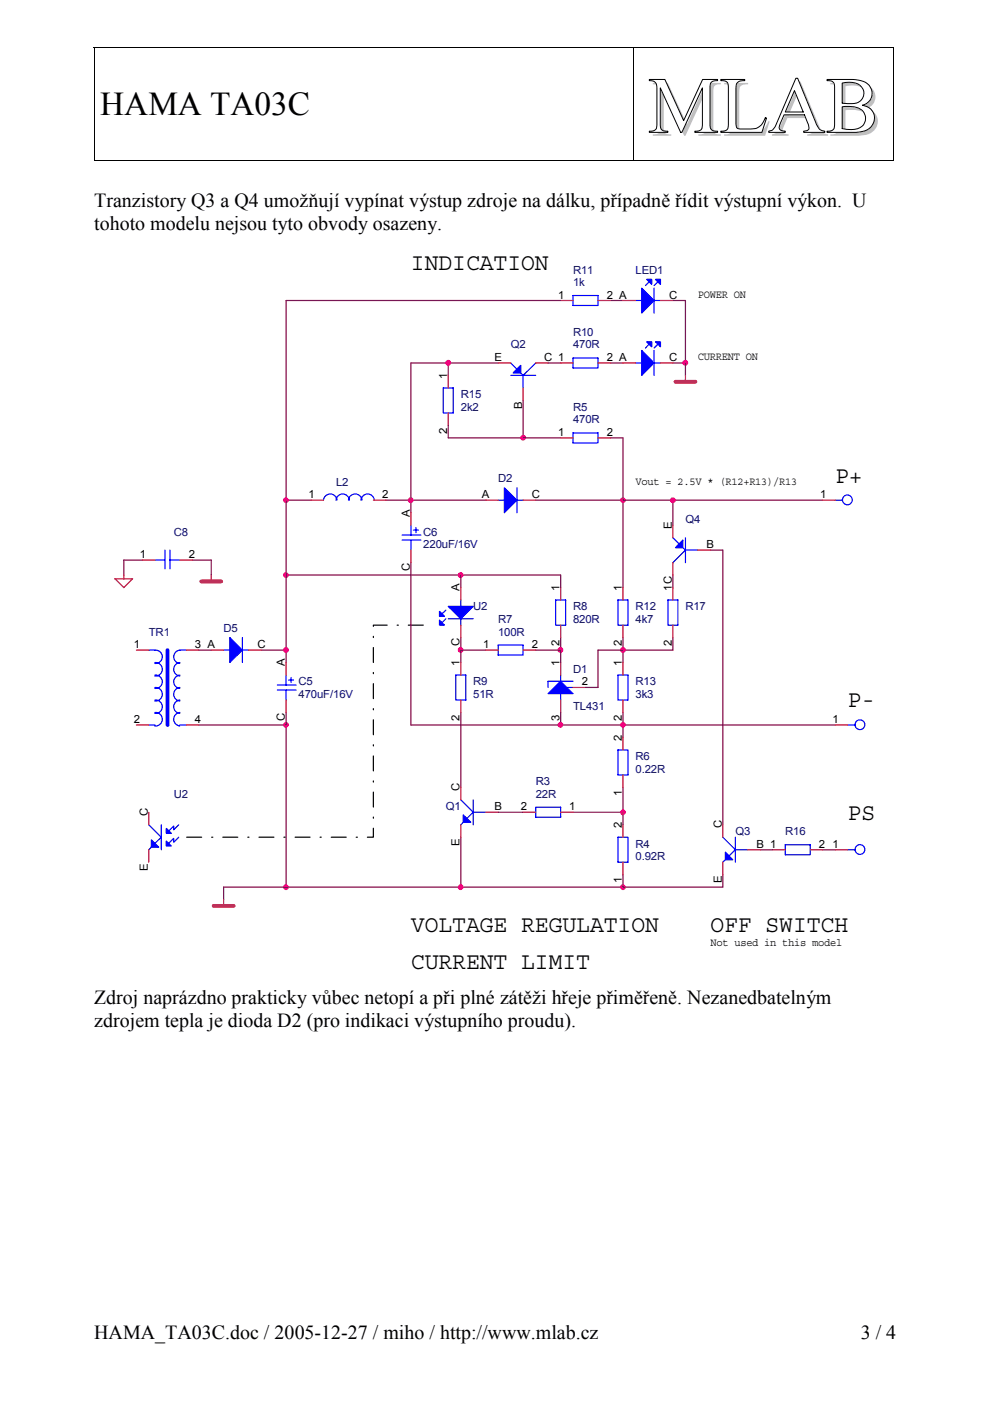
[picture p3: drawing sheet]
<svg xmlns="http://www.w3.org/2000/svg" width="210mm" height="297mm" viewBox="0 0 210 297" stroke-linecap="round" stroke-linejoin="round" font-family="sans-serif">
<defs><g id="words">
<text font-size="16.9" fill="#c0c0c0" x="138.1" y="28.8">MLAB</text>
<text font-size="7.1" x="21.2" y="24.5">HAMA TA03C</text>
<g font-size="5">
<text x="87.1" y="57.3">INDICATION</text>
<text x="177.1" y="102.3">P+</text>
<text x="179.7" y="149.9">P-</text>
<text x="179.7" y="173.8">PS</text>
<text x="87.1" y="197.6">VOLTAGE REGULATION</text>
<text x="150.6" y="197.6">OFF SWITCH</text>
<text x="87.1" y="205.5">CURRENT LIMIT</text>
</g>
<g font-size="4.2">
<text x="20" y="43.8">Tranzistory Q3 a Q4 umožňují vypínat výstup zdroje na dálku, případně řídit výstupní výkon. U</text>
<text x="20" y="48.7">tohoto modelu nejsou tyto obvody osazeny.</text>
<text x="20" y="212.8">Zdroj naprázdno prakticky vůbec netopí a při plné zátěži hřeje přiměřeně. Nezanedbatelným</text>
<text x="20" y="217.7">zdrojem tepla je dioda D2 (pro indikaci výstupního proudu).</text>
<text x="20" y="283.8">HAMA_TA03C.doc / 2005-12-27 / miho / http://www.mlab.cz</text>
<text x="182.5" y="283.8">3 / 4</text>
</g>
<g font-size="2.4" fill="#000080">
<text x="121.5" y="58">R11</text>
<text x="134.7" y="58">LED1</text>
<text x="121.5" y="60.6">1k</text>
<text x="121.5" y="71.2">R10</text>
<text x="108.3" y="73.9">Q2</text>
<text x="121.5" y="73.9">470R</text>
<text x="97.7" y="84.5">R15</text>
<text x="97.7" y="87.1">2k2</text>
<text x="121.5" y="87.1">R5</text>
<text x="121.5" y="89.7">470R</text>
<text x="71.2" y="103">L2</text>
<text x="105.6" y="102.2">D2</text>
<text x="36.8" y="113.5">C8</text>
<text x="89.7" y="113.5">C6</text>
<text x="145.3" y="110.9">Q4</text>
<text x="89.7" y="116.2">220uF/16V</text>
<text x="100.3" y="129.4">U2</text>
<text x="121.5" y="129.4">R8</text>
<text x="134.7" y="129.4">R12</text>
<text x="145.3" y="129.4">R17</text>
<text x="31.5" y="134.7">TR1</text>
<text x="47.4" y="133.9">D5</text>
<text x="105.6" y="132.1">R7</text>
<text x="105.6" y="134.7">100R</text>
<text x="121.5" y="132.1">820R</text>
<text x="134.7" y="132.1">4k7</text>
<text x="121.5" y="142.7">D1</text>
<text x="63.3" y="145.3">C5</text>
<text x="63.3" y="148">470uF/16V</text>
<text x="100.3" y="145.3">R9</text>
<text x="100.3" y="148">51R</text>
<text x="134.7" y="145.3">R13</text>
<text x="134.7" y="148">3k3</text>
<text x="121.5" y="150.6">TL431</text>
<text x="134.7" y="161.2">R6</text>
<text x="113.6" y="166.5">R3</text>
<text x="134.7" y="163.8">0.22R</text>
<text x="36.8" y="169.1">U2</text>
<text x="94.5" y="171.8">Q1</text>
<text x="113.6" y="169.1">22R</text>
<text x="134.7" y="179.7">R4</text>
<text x="155.9" y="177.1">Q3</text>
<text x="166.5" y="177.1">R16</text>
<text x="134.7" y="182.4">0.92R</text>
</g>
<g font-size="2.4">
<text x="118.3" y="63.3">1</text>
<text x="128.7" y="63.3">2 A</text>
<text x="141.9" y="63.3">C</text>
<text x="148" y="63.1">POWER ON</text>
<text x="104.8" y="76.5">E</text>
<text x="115.4" y="76.5">C 1</text>
<text x="128.7" y="76.5">2 A</text>
<text x="141.9" y="76.5">C</text>
<text x="148" y="76.3">CURRENT ON</text>
<text x="94.8" y="80.4" transform="rotate(-90 94.8 80.4)">1</text>
<text x="110.7" y="86.7" transform="rotate(-90 110.7 86.7)">B</text>
<text x="94.8" y="92" transform="rotate(-90 94.8 92)">2</text>
<text x="118.3" y="92.4">1</text>
<text x="128.7" y="92.4">2</text>
<text x="65.4" y="105.6">1</text>
<text x="81" y="105.6">2</text>
<text x="102.2" y="105.6">A</text>
<text x="112.8" y="105.6">C</text>
<text x="134.7" y="102.7">Vout = 2.5V * (R12+R13)/R13</text>
<text x="173.9" y="105.6">1</text>
<text x="86.9" y="109.5" transform="rotate(-90 86.9 109.5)">A</text>
<text x="142.5" y="112.1" transform="rotate(-90 142.5 112.1)">E</text>
<text x="29.7" y="118.3">1</text>
<text x="40" y="118.3">2</text>
<text x="149.8" y="116.2">B</text>
<text x="86.9" y="121.2" transform="rotate(-90 86.9 121.2)">C</text>
<text x="97.5" y="125.4" transform="rotate(-90 97.5 125.4)">A</text>
<text x="118.6" y="125.4" transform="rotate(-90 118.6 125.4)">1</text>
<text x="131.9" y="125.4" transform="rotate(-90 131.9 125.4)">1</text>
<text x="142.5" y="125.4" transform="rotate(-90 142.5 125.4)">1C</text>
<text x="28.4" y="137.4">1</text>
<text x="41.3" y="137.4">3 A</text>
<text x="54.6" y="137.4">C</text>
<text x="97.5" y="137" transform="rotate(-90 97.5 137)">C</text>
<text x="102.4" y="137.4">1</text>
<text x="112.8" y="137.4">2</text>
<text x="118.6" y="137" transform="rotate(-90 118.6 137)">2</text>
<text x="131.9" y="137" transform="rotate(-90 131.9 137)">2</text>
<text x="142.5" y="137" transform="rotate(-90 142.5 137)">2</text>
<text x="60.4" y="141.3" transform="rotate(-90 60.4 141.3)">A</text>
<text x="97.5" y="141.3" transform="rotate(-90 97.5 141.3)">1</text>
<text x="118.6" y="141.3" transform="rotate(-90 118.6 141.3)">1</text>
<text x="131.9" y="141.3" transform="rotate(-90 131.9 141.3)">1</text>
<text x="123.4" y="145.3">2</text>
<text x="28.4" y="153.2">2</text>
<text x="41.3" y="153.2">4</text>
<text x="60.4" y="152.9" transform="rotate(-90 60.4 152.9)">C</text>
<text x="97.5" y="152.9" transform="rotate(-90 97.5 152.9)">2</text>
<text x="118.6" y="152.9" transform="rotate(-90 118.6 152.9)">3</text>
<text x="131.9" y="152.9" transform="rotate(-90 131.9 152.9)">2</text>
<text x="176.5" y="153.2">1</text>
<text x="131.9" y="157.1" transform="rotate(-90 131.9 157.1)">2</text>
<text x="97.5" y="167.7" transform="rotate(-90 97.5 167.7)">C</text>
<text x="31.3" y="173" transform="rotate(-90 31.3 173)">C</text>
<text x="104.8" y="171.8">B</text>
<text x="110.4" y="171.8">2</text>
<text x="120.7" y="171.8">1</text>
<text x="131.9" y="168.8" transform="rotate(-90 131.9 168.8)">1</text>
<text x="97.5" y="179.4" transform="rotate(-90 97.5 179.4)">E</text>
<text x="131.9" y="175.6" transform="rotate(-90 131.9 175.6)">2</text>
<text x="153" y="175.6" transform="rotate(-90 153 175.6)">C</text>
<text x="160.4" y="179.7">B 1</text>
<text x="173.6" y="179.7">2</text>
<text x="176.5" y="179.7">1</text>
<text x="31.3" y="184.7" transform="rotate(-90 31.3 184.7)">E</text>
<text x="131.9" y="187.3" transform="rotate(-90 131.9 187.3)">1</text>
<text x="153" y="187.3" transform="rotate(-90 153 187.3)">E</text>
<text x="150.6" y="200.7">Not used in this model</text>
</g>
</g></defs>
<path d="M137.7 16.8h3.3l3.9 8.8 4.1-8.8h3.1v.3a1.21 1.21 0 0 0-1.6 1.3v8.2a1.2 1.2 0 0 0 1.6 1.2v.3h-4.8v-.3a1.18 1.18 0 0 0 1.6-1.3v-7.9l-4.3 9.5h-.3l-4.3-9.5v8a1.2 1.2 0 0 0 1.6 1.2v.3h-3.9v-.3a1.21 1.21 0 0 0 1.6-1.3v-8a1.3 1.3 0 0 0-1.6-1.4z" fill="none" stroke="#000" stroke-width=".21"/>
<g fill="#fff">
<path d="M152.8 16.9h5.1z"/>
<path d="M152.8 16.9l5.1 .1z"/>
<path d="M152.8 17h5.1z"/>
<path d="M152.8 17l5.1 .1z"/>
<path d="M152.8 17.1h5.1z"/>
<path d="M153.2 17.1l4.3 .1z"/>
<path d="M153.5 17.2h3.6z"/>
<path d="M153.8 17.2l3.1 .1z"/>
<path d="M153.9 17.3h2.9z"/>
<path d="M154 17.3h2.7z"/>
<path d="M154 17.3l2.6 .1z"/>
<path d="M154.1 17.4h2.4z"/>
<path d="M154.1 17.4l2.4 .1z"/>
<path d="M154.2 17.5h2.2z"/>
<path d="M154.3 17.5l2 .1z"/>
<path d="M154.3 17.6h2z"/>
<path d="M154.3 17.6l2 .1z"/>
<path d="M154.3 17.7h2z"/>
<path d="M154.3 17.7l1.9 .1z"/>
<path d="M154.3 17.8h1.9z"/>
<path d="M154.3 17.8l1.9 .1z"/>
<path d="M154.3 17.9h1.8z"/>
<path d="M154.4 17.9l1.7 .1z"/>
<path d="M154.4 18h1.7z"/>
<path d="M154.4 18l1.7 .1z"/>
<path d="M154.4 18.1h1.7z"/>
<path d="M154.4 18.1l1.7 .1z"/>
<path d="M154.4 18.2h1.7z"/>
<path d="M154.4 18.2l1.7 .1z"/>
<path d="M154.4 18.3h1.7z"/>
<path d="M154.4 18.3l1.7 .1z"/>
<path d="M154.4 18.4h1.7z"/>
<path d="M154.4 18.4h1.6z"/>
<path d="M154.4 18.4l1.6 .1z"/>
<path d="M154.4 18.5h1.6z"/>
<path d="M154.4 18.5l1.6 .1z"/>
<path d="M154.4 18.6h1.6z"/>
<path d="M154.4 18.6l1.6 .1z"/>
<path d="M154.4 18.7h1.6z"/>
<path d="M154.4 18.7l1.6 .1z"/>
<path d="M154.4 18.8h1.6z"/>
<path d="M154.4 18.8l1.6 .1z"/>
<path d="M154.4 18.9h1.6z"/>
<path d="M154.4 18.9l1.6 .1z"/>
<path d="M154.4 19h1.6z"/>
<path d="M154.4 19l1.6 .1z"/>
<path d="M154.4 19.1h1.6z"/>
<path d="M154.4 19.1l1.6 .1z"/>
<path d="M154.4 19.2h1.6z"/>
<path d="M154.4 19.2l1.6 .1z"/>
<path d="M154.4 19.3h1.6z"/>
<path d="M154.4 19.3l1.6 .1z"/>
<path d="M154.4 19.4h1.6z"/>
<path d="M154.4 19.4l1.6 .1z"/>
<path d="M154.4 19.5h1.6z"/>
<path d="M154.4 19.5l1.6 .1z"/>
<path d="M154.4 19.6h1.6z"/>
<path d="M154.4 19.6l1.6 .1z"/>
<path d="M154.4 19.7h1.6z"/>
<path d="M154.4 19.7l1.6 .1z"/>
<path d="M154.4 19.8h1.6z"/>
<path d="M154.4 19.8l1.6 .1z"/>
<path d="M154.4 19.9h1.6z"/>
<path d="M154.4 19.9l1.6 .1z"/>
<path d="M154.4 20h1.6z"/>
<path d="M154.4 20l1.6 .1z"/>
<path d="M154.4 20.1h1.6z"/>
<path d="M154.4 20.1l1.6 .1z"/>
<path d="M154.4 20.2h1.6z"/>
<path d="M154.4 20.2l1.6 .1z"/>
<path d="M154.4 20.3h1.6z"/>
<path d="M154.4 20.3l1.6 .1z"/>
<path d="M154.4 20.4h1.6z"/>
<path d="M154.4 20.4l1.6 .1z"/>
<path d="M154.4 20.5h1.6z"/>
<path d="M154.4 20.5l1.6 .1z"/>
<path d="M154.4 20.6h1.6z"/>
<path d="M154.4 20.6l1.6 .1z"/>
<path d="M154.4 20.7h1.6z"/>
<path d="M154.4 20.7l1.6 .1z"/>
<path d="M154.4 20.8h1.6z"/>
<path d="M154.4 20.8l1.6 .1z"/>
<path d="M154.4 20.9h1.6z"/>
<path d="M154.4 20.9l1.6 .1z"/>
<path d="M154.4 21h1.6z"/>
<path d="M154.4 21l1.6 .1z"/>
<path d="M154.4 21.1h1.6z"/>
<path d="M154.4 21.1l1.6 .1z"/>
<path d="M154.4 21.2h1.6z"/>
<path d="M154.4 21.2l1.6 .1z"/>
<path d="M154.4 21.3h1.6z"/>
<path d="M154.4 21.3l1.6 .1z"/>
<path d="M154.4 21.4h1.6z"/>
<path d="M154.4 21.4l1.6 .1z"/>
<path d="M154.4 21.5h1.6z"/>
<path d="M154.4 21.5l1.6 .1z"/>
<path d="M154.4 21.6h1.6z"/>
<path d="M154.4 21.6l1.6 .1z"/>
<path d="M154.4 21.7h1.6z"/>
<path d="M154.4 21.7l1.6 .1z"/>
<path d="M154.4 21.8h1.6z"/>
<path d="M154.4 21.8l1.6 .1z"/>
<path d="M154.4 21.9h1.6z"/>
<path d="M154.4 21.9l1.6 .1z"/>
<path d="M154.4 22h1.6z"/>
<path d="M154.4 22l1.6 .1z"/>
<path d="M154.4 22.1h1.6z"/>
<path d="M154.4 22.1l1.6 .1z"/>
<path d="M154.4 22.2h1.6z"/>
<path d="M154.4 22.2l1.6 .1z"/>
<path d="M154.4 22.3h1.6z"/>
<path d="M154.4 22.3l1.6 .1z"/>
<path d="M154.4 22.4h1.6z"/>
<path d="M154.4 22.4l1.6 .1z"/>
<path d="M154.4 22.5h1.6z"/>
<path d="M154.4 22.5l1.6 .1z"/>
<path d="M154.4 22.6h1.6z"/>
<path d="M154.4 22.6l1.6 .1z"/>
<path d="M154.4 22.7h1.6z"/>
<path d="M154.4 22.7l1.6 .1z"/>
<path d="M154.4 22.8h1.6z"/>
<path d="M154.4 22.8l1.6 .1z"/>
<path d="M154.4 22.9h1.6z"/>
<path d="M154.4 22.9l1.6 .1z"/>
<path d="M154.4 23h1.6z"/>
<path d="M154.4 23l1.6 .1z"/>
<path d="M154.4 23.1h1.6z"/>
<path d="M154.4 23.1l1.6 .1z"/>
<path d="M154.4 23.2h1.6z"/>
<path d="M154.4 23.2l1.6 .1z"/>
<path d="M154.4 23.3h1.6z"/>
<path d="M154.4 23.3l1.6 .1z"/>
<path d="M154.4 23.4h1.6z"/>
<path d="M154.4 23.4l1.6 .1z"/>
<path d="M154.4 23.5h1.6z"/>
<path d="M154.4 23.5l1.6 .1z"/>
<path d="M154.4 23.6h1.6z"/>
<path d="M154.4 23.6l1.6 .1z"/>
<path d="M154.4 23.7h1.6z"/>
<path d="M154.4 23.7l1.6 .1z"/>
<path d="M154.4 23.8h1.6z"/>
<path d="M154.4 23.8l1.6 .1z"/>
<path d="M154.4 23.9h1.6z"/>
<path d="M154.4 23.9l1.6 .1z"/>
<path d="M154.4 24h1.6z"/>
<path d="M154.4 24l1.6 .1z"/>
<path d="M154.4 24.1h1.6z"/>
<path d="M154.4 24.1l1.6 .1z"/>
<path d="M154.4 24.2h1.6z"/>
<path d="M154.4 24.2l1.6 .1z"/>
<path d="M154.4 24.3h1.6z"/>
<path d="M154.4 24.3l1.6 .1z"/>
<path d="M154.4 24.4h1.6z"/>
<path d="M154.4 24.4l1.6 .1z"/>
<path d="M154.4 24.5h1.6z"/>
<path d="M154.4 24.5l1.6 .1z"/>
<path d="M154.4 24.6h1.6z"/>
<path d="M154.4 24.6l1.6 .1z"/>
<path d="M154.4 24.7h1.6z"/>
<path d="M154.4 24.7l1.6 .1z"/>
<path d="M154.4 24.8h1.6z"/>
<path d="M154.4 24.8l1.6 .1z"/>
<path d="M154.4 24.9h1.6z"/>
<path d="M154.4 24.9l1.6 .1z"/>
<path d="M154.4 25h1.6z"/>
<path d="M154.4 25l1.6 .1z"/>
<path d="M162.3 25l.2 .1z"/>
<path d="M154.4 25.1h1.6z"/>
<path d="M162.2 25.1h.3z"/>
<path d="M154.4 25.1l1.6 .1z"/>
<path d="M162.2 25.1l.3 .1z"/>
<path d="M154.4 25.2h1.6z"/>
<path d="M162.2 25.2h.3z"/>
<path d="M154.4 25.2l1.6 .1z"/>
<path d="M162.2 25.2l.3 .1z"/>
<path d="M154.4 25.3h1.6z"/>
<path d="M162.1 25.3h.3z"/>
<path d="M154.4 25.3l1.6 .1z"/>
<path d="M162.1 25.3l.3 .1z"/>
<path d="M154.4 25.4h1.6z"/>
<path d="M162.1 25.4h.3z"/>
<path d="M154.4 25.4l1.6 .1z"/>
<path d="M162.1 25.4l.3 .1z"/>
<path d="M154.4 25.5h1.6z"/>
<path d="M162.1 25.5h.3z"/>
<path d="M162.1 25.5h.2z"/>
<path d="M154.4 25.5l1.6 .1z"/>
<path d="M162 25.5l.3 .1z"/>
<path d="M154.4 25.6h1.6z"/>
<path d="M162 25.6h.3z"/>
<path d="M154.4 25.6l1.6 .1z"/>
<path d="M162 25.6l.3 .1z"/>
<path d="M154.4 25.7h1.6z"/>
<path d="M162 25.7h.3z"/>
<path d="M154.4 25.7l1.6 .1z"/>
<path d="M161.9 25.7l.4 .1z"/>
<path d="M154.4 25.8h1.6z"/>
<path d="M161.9 25.8h.4z"/>
<path d="M154.4 25.8l1.6 .1z"/>
<path d="M161.9 25.8l.4 .1z"/>
<path d="M154.4 25.9h1.6z"/>
<path d="M161.8 25.9h.5z"/>
<path d="M154.4 25.9l1.6 .1z"/>
<path d="M161.8 25.9l.4 .1z"/>
<path d="M154.4 26h1.6z"/>
<path d="M161.8 26h.4z"/>
<path d="M154.4 26l1.6 .1z"/>
<path d="M161.8 26l.4 .1z"/>
<path d="M154.4 26.1h1.6z"/>
<path d="M161.8 26.1h.4z"/>
<path d="M161.7 26.1h.5z"/>
<path d="M154.4 26.1l1.6 .1z"/>
<path d="M161.7 26.1l.5 .1z"/>
<path d="M154.4 26.2h1.6z"/>
<path d="M161.7 26.2h.4z"/>
<path d="M154.4 26.2l1.6 .1z"/>
<path d="M161.6 26.2l.5 .1z"/>
<path d="M154.4 26.3h1.6z"/>
<path d="M161.6 26.3h.5z"/>
<path d="M154.4 26.3l1.6 .1z"/>
<path d="M161.6 26.3l.5 .1z"/>
<path d="M154.4 26.4h1.6z"/>
<path d="M161.5 26.4h.6z"/>
<path d="M154.4 26.4l1.6 .1z"/>
<path d="M161.5 26.4l.6 .1z"/>
<path d="M154.4 26.5h1.6z"/>
<path d="M161.5 26.5h.6z"/>
<path d="M154.4 26.5l1.7 .1z"/>
<path d="M161.4 26.5l.7 .1z"/>
<path d="M154.4 26.6h1.7z"/>
<path d="M161.4 26.6h.7z"/>
<path d="M161.3 26.6h.7z"/>
<path d="M154.4 26.6l1.7 .1z"/>
<path d="M161.2 26.6l.8 .1z"/>
<path d="M154.4 26.7h1.7z"/>
<path d="M161.2 26.7h.8z"/>
<path d="M154.4 26.7l1.7 .1z"/>
<path d="M161.2 26.7l.8 .1z"/>
<path d="M154.4 26.8h1.7z"/>
<path d="M161.1 26.8h.9z"/>
<path d="M154.4 26.8l1.7 .1z"/>
<path d="M161 26.8l1 .1z"/>
<path d="M154.4 26.9h1.7z"/>
<path d="M161 26.9h.9z"/>
<path d="M154.4 26.9l1.8 .1z"/>
<path d="M160.9 26.9l1 .1z"/>
<path d="M154.4 27h1.8z"/>
<path d="M160.8 27h1.1z"/>
<path d="M154.4 27l1.8 .1z"/>
<path d="M160.7 27l1.2 .1z"/>
<path d="M154.3 27.1h1.9z"/>
<path d="M160.7 27.1h1.2z"/>
<path d="M154.3 27.1l2 .1z"/>
<path d="M160.6 27.1l1.2 .1z"/>
<path d="M154.3 27.2h2z"/>
<path d="M160.5 27.2h1.3z"/>
<path d="M160.4 27.2h1.4z"/>
<path d="M154.3 27.2l2.1 .1z"/>
<path d="M160.2 27.2l1.6 .1z"/>
<path d="M154.3 27.3h2.2z"/>
<path d="M160.1 27.3h1.7z"/>
<path d="M154.3 27.3l2.3 .1z"/>
<path d="M159.7 27.3l2.1 .1z"/>
<path d="M154.3 27.4h7.5z"/>
<path d="M154.2 27.4l7.6 .1z"/>
<path d="M154.2 27.5h7.6z"/>
<path d="M154.2 27.5h7.5z"/>
<path d="M154.1 27.5l7.6 .1z"/>
<path d="M154.1 27.6h7.6z"/>
<path d="M154 27.6l7.7 .1z"/>
<path d="M153.9 27.7h7.8z"/>
<path d="M153.8 27.7h7.9z"/>
<path d="M153.7 27.7l8 .1z"/>
<path d="M153.6 27.8h8z"/>
<path d="M152.8 27.8l8.8 .1z"/>
<path d="M152.8 27.9h8.8z"/>
<path d="M152.8 27.9l8.8 .1z"/>
<path d="M152.8 28h8.8z"/>
<path d="M152.8 28l8.7 .1z"/>
</g>
<path d="M152.8 16.8h5.1v.3a1.43 1.43 0 0 0-1.9 1.4v7.9l.2 .6 .3 .3h.4h2.3a2.98 2.98 0 0 0 3.1-2.3h.2l-1 3.1h-8.7v-.3a1.18 1.18 0 0 0 1.6-1.3v-8.2a1.2 1.2 0 0 0-1.6-1.2z" fill="none" stroke="#000" stroke-width=".21"/>
<g fill="#fff">
<path d="M168.7 16.6l.4 .1z"/>
<path d="M168.7 16.7h.4z"/>
<path d="M168.7 16.7h.5z"/>
<path d="M168.7 16.7l.5 .1z"/>
<path d="M168.7 16.8h.5z"/>
<path d="M168.7 16.8l.5 .1z"/>
<path d="M168.6 16.9h.6z"/>
<path d="M168.6 16.9l.6 .1z"/>
<path d="M168.6 17h.6z"/>
<path d="M168.6 17h.7z"/>
<path d="M168.6 17l.7 .1z"/>
<path d="M168.5 17.1h.8z"/>
<path d="M168.5 17.1l.8 .1z"/>
<path d="M168.5 17.2h.8z"/>
<path d="M168.5 17.2l.9 .1z"/>
<path d="M168.5 17.3h.9z"/>
<path d="M168.4 17.3h1z"/>
<path d="M168.4 17.3l1 .1z"/>
<path d="M168.4 17.4h1z"/>
<path d="M168.4 17.4l1.1 .1z"/>
<path d="M168.4 17.5h1.1z"/>
<path d="M168.4 17.5l1.1 .1z"/>
<path d="M168.3 17.6h1.2z"/>
<path d="M168.3 17.6l1.2 .1z"/>
<path d="M168.3 17.7h1.2z"/>
<path d="M168.3 17.7l1.3 .1z"/>
<path d="M168.2 17.8h1.4z"/>
<path d="M168.2 17.8l1.4 .1z"/>
<path d="M168.2 17.9h1.4z"/>
<path d="M168.2 17.9l1.5 .1z"/>
<path d="M168.1 18h1.6z"/>
<path d="M168.1 18l1.6 .1z"/>
<path d="M168.1 18.1h1.6z"/>
<path d="M168.1 18.1l1.7 .1z"/>
<path d="M168.1 18.2h1.7z"/>
<path d="M168.1 18.2l1.7 .1z"/>
<path d="M168 18.3h1.8z"/>
<path d="M168 18.3l1.8 .1z"/>
<path d="M168 18.4h1.8z"/>
<path d="M168 18.4l1.9 .1z"/>
<path d="M167.9 18.5h2z"/>
<path d="M167.9 18.5l2 .1z"/>
<path d="M167.9 18.6h2z"/>
<path d="M167.9 18.6l2.1 .1z"/>
<path d="M167.9 18.7h2.1z"/>
<path d="M167.9 18.7l2.1 .1z"/>
<path d="M167.8 18.8h2.2z"/>
<path d="M167.8 18.8l2.2 .1z"/>
<path d="M167.8 18.9h2.3z"/>
<path d="M167.8 18.9l2.3 .1z"/>
<path d="M167.7 19h2.4z"/>
<path d="M167.7 19l2.4 .1z"/>
<path d="M167.7 19.1h2.4z"/>
<path d="M167.7 19.1l2.4 .1z"/>
<path d="M167.6 19.2h2.6z"/>
<path d="M167.6 19.2l2.6 .1z"/>
<path d="M167.6 19.3h2.6z"/>
<path d="M167.6 19.3l.8 .1z"/>
<path d="M168.5 19.3l1.7 .1z"/>
<path d="M167.6 19.4h.8z"/>
<path d="M168.5 19.4h1.8z"/>
<path d="M167.6 19.4l.8 .1z"/>
<path d="M168.5 19.4l1.8 .1z"/>
<path d="M167.5 19.5h.9z"/>
<path d="M168.5 19.5h1.8z"/>
<path d="M167.5 19.5h.8z"/>
<path d="M167.5 19.5l.8 .1z"/>
<path d="M168.6 19.5l1.7 .1z"/>
<path d="M167.5 19.6h.8z"/>
<path d="M168.6 19.6h1.7z"/>
<path d="M167.5 19.6l.8 .1z"/>
<path d="M168.6 19.6l1.7 .1z"/>
<path d="M167.4 19.7h.9z"/>
<path d="M168.6 19.7h1.7z"/>
<path d="M167.4 19.7h.8z"/>
<path d="M168.7 19.7h1.7z"/>
<path d="M167.4 19.7l.8 .1z"/>
<path d="M168.7 19.7l1.7 .1z"/>
<path d="M167.4 19.8h.8z"/>
<path d="M168.7 19.8h1.7z"/>
<path d="M167.4 19.8l.8 .1z"/>
<path d="M168.7 19.8l1.7 .1z"/>
<path d="M167.3 19.9h.9z"/>
<path d="M168.7 19.9h1.8z"/>
<path d="M167.3 19.9l.8 .1z"/>
<path d="M168.7 19.9l1.8 .1z"/>
<path d="M167.3 20h.8z"/>
<path d="M168.7 20h1.8z"/>
<path d="M167.3 20l.8 .1z"/>
<path d="M168.8 20l1.7 .1z"/>
<path d="M167.3 20.1h.8z"/>
<path d="M168.8 20.1h1.8z"/>
<path d="M167.3 20.1l.8 .1z"/>
<path d="M168.8 20.1l1.8 .1z"/>
<path d="M167.2 20.2h.9z"/>
<path d="M168.8 20.2h1.8z"/>
<path d="M167.2 20.2l.8 .1z"/>
<path d="M168.8 20.2l1.8 .1z"/>
<path d="M167.2 20.3h.8z"/>
<path d="M168.9 20.3h1.7z"/>
<path d="M167.1 20.3l.9 .1z"/>
<path d="M168.9 20.3l1.7 .1z"/>
<path d="M167.1 20.4h.8z"/>
<path d="M168.9 20.4h1.7z"/>
<path d="M167.1 20.4l.8 .1z"/>
<path d="M169 20.4l1.7 .1z"/>
<path d="M167.1 20.5h.8z"/>
<path d="M169 20.5h1.7z"/>
<path d="M167.1 20.5l.8 .1z"/>
<path d="M169 20.5l1.7 .1z"/>
<path d="M167 20.6h.9z"/>
<path d="M169 20.6h1.7z"/>
<path d="M167 20.6l.9 .1z"/>
<path d="M169 20.6l1.8 .1z"/>
<path d="M167 20.7h.8z"/>
<path d="M169 20.7h1.8z"/>
<path d="M167 20.7l.8 .1z"/>
<path d="M169 20.7l1.8 .1z"/>
<path d="M167 20.8h.8z"/>
<path d="M169.1 20.8h1.7z"/>
<path d="M169.1 20.8h1.8z"/>
<path d="M166.9 20.8l.9 .1z"/>
<path d="M169.1 20.8l1.8 .1z"/>
<path d="M166.9 20.9h.8z"/>
<path d="M169.1 20.9h1.8z"/>
<path d="M166.9 20.9l.8 .1z"/>
<path d="M169.1 20.9l1.8 .1z"/>
<path d="M166.9 21h.8z"/>
<path d="M169.2 21h1.7z"/>
<path d="M166.9 21l.8 .1z"/>
<path d="M169.2 21l1.7 .1z"/>
<path d="M166.8 21.1h.9z"/>
<path d="M169.2 21.1h1.7z"/>
<path d="M166.8 21.1h.8z"/>
<path d="M166.8 21.1l.8 .1z"/>
<path d="M169.2 21.1l1.8 .1z"/>
<path d="M166.8 21.2h.8z"/>
<path d="M169.2 21.2h1.8z"/>
<path d="M166.8 21.2l.8 .1z"/>
<path d="M169.2 21.2l1.8 .1z"/>
<path d="M166.8 21.3h.8z"/>
<path d="M169.3 21.3h1.7z"/>
<path d="M166.8 21.3l.8 .1z"/>
<path d="M169.3 21.3l1.7 .1z"/>
<path d="M166.7 21.4h.9z"/>
<path d="M169.3 21.4h1.8z"/>
<path d="M166.7 21.4h.8z"/>
<path d="M166.7 21.4l.8 .1z"/>
<path d="M169.3 21.4l1.8 .1z"/>
<path d="M166.7 21.5h.8z"/>
<path d="M169.4 21.5h1.7z"/>
<path d="M166.7 21.5l.8 .1z"/>
<path d="M169.4 21.5l1.7 .1z"/>
<path d="M166.6 21.6h.8z"/>
<path d="M169.4 21.6h1.8z"/>
<path d="M166.6 21.6l.8 .1z"/>
<path d="M169.4 21.6l1.8 .1z"/>
<path d="M166.6 21.7h.8z"/>
<path d="M169.4 21.7h1.8z"/>
<path d="M169.5 21.7h1.7z"/>
<path d="M166.5 21.7l.9 .1z"/>
<path d="M169.5 21.7l1.7 .1z"/>
<path d="M166.5 21.8h.8z"/>
<path d="M169.5 21.8h1.7z"/>
<path d="M166.5 21.8l.8 .1z"/>
<path d="M169.5 21.8l1.7 .1z"/>
<path d="M166.5 21.9h.8z"/>
<path d="M169.5 21.9h1.8z"/>
<path d="M166.5 21.9l.8 .1z"/>
<path d="M169.5 21.9l1.8 .1z"/>
<path d="M166.5 22h.8z"/>
<path d="M169.6 22h1.7z"/>
<path d="M166.4 22l.9 .1z"/>
<path d="M169.6 22l1.7 .1z"/>
<path d="M166.4 22.1h.8z"/>
<path d="M169.6 22.1h1.8z"/>
<path d="M166.4 22.1l.8 .1z"/>
<path d="M169.6 22.1l1.8 .1z"/>
<path d="M166.4 22.2h.8z"/>
<path d="M169.6 22.2h1.8z"/>
<path d="M169.7 22.2h1.7z"/>
<path d="M166.3 22.2l.8 .1z"/>
<path d="M169.7 22.2l1.7 .1z"/>
<path d="M166.3 22.3h.8z"/>
<path d="M169.7 22.3h1.7z"/>
<path d="M166.3 22.3l.8 .1z"/>
<path d="M169.7 22.3l1.7 .1z"/>
<path d="M166.3 22.4h.8z"/>
<path d="M169.7 22.4h1.8z"/>
<path d="M166.3 22.4l.8 .1z"/>
<path d="M169.8 22.4l1.7 .1z"/>
<path d="M166.2 22.5h.8z"/>
<path d="M169.8 22.5h1.7z"/>
<path d="M166.2 22.5l.8 .1z"/>
<path d="M169.8 22.5l1.7 .1z"/>
<path d="M166.2 22.6h.8z"/>
<path d="M169.8 22.6h1.8z"/>
<path d="M166.2 22.6l.8 .1z"/>
<path d="M169.8 22.6l1.8 .1z"/>
<path d="M166.2 22.7h.8z"/>
<path d="M169.8 22.7h1.8z"/>
<path d="M166.2 22.7l.8 .1z"/>
<path d="M169.9 22.7l1.7 .1z"/>
<path d="M166.1 22.8h.8z"/>
<path d="M169.9 22.8h1.7z"/>
<path d="M169.9 22.8h1.8z"/>
<path d="M166.1 22.8l.8 .1z"/>
<path d="M169.9 22.8l1.8 .1z"/>
<path d="M166.1 22.9h.8z"/>
<path d="M169.9 22.9h1.8z"/>
<path d="M166 22.9l.9 .1z"/>
<path d="M170 22.9l1.7 .1z"/>
<path d="M166 23h.8z"/>
<path d="M170 23h1.7z"/>
<path d="M166 23l.8 .1z"/>
<path d="M170 23l1.7 .1z"/>
<path d="M166 23.1h.8z"/>
<path d="M170 23.1h1.7z"/>
<path d="M170 23.1h1.8z"/>
<path d="M165.9 23.1l.9 .1z"/>
<path d="M170.1 23.1l1.7 .1z"/>
<path d="M165.9 23.2h.9z"/>
<path d="M170.1 23.2h1.7z"/>
<path d="M165.9 23.2l.9 .1z"/>
<path d="M170.1 23.2l1.7 .1z"/>
<path d="M165.9 23.3h.8z"/>
<path d="M170.1 23.3h1.7z"/>
<path d="M170.1 23.3h1.8z"/>
<path d="M165.9 23.3l.8 .1z"/>
<path d="M170.1 23.3l1.8 .1z"/>
<path d="M165.9 23.4h.8z"/>
<path d="M170.1 23.4h1.8z"/>
<path d="M165.8 23.4l.8 .1z"/>
<path d="M170.2 23.4l1.7 .1z"/>
<path d="M165.8 23.5h.8z"/>
<path d="M170.2 23.5h1.7z"/>
<path d="M165.8 23.5l.8 .1z"/>
<path d="M170.2 23.5l1.8 .1z"/>
<path d="M165.8 23.6h.8z"/>
<path d="M170.2 23.6h1.8z"/>
<path d="M165.7 23.6l.8 .1z"/>
<path d="M170.3 23.6l1.7 .1z"/>
<path d="M165.7 23.7h.8z"/>
<path d="M170.3 23.7h1.7z"/>
<path d="M165.7 23.7l.8 .1z"/>
<path d="M170.3 23.7l1.7 .1z"/>
<path d="M165.7 23.8h6.3z"/>
<path d="M165.7 23.8l6.4 .1z"/>
<path d="M165.7 23.9h6.4z"/>
<path d="M165.6 23.9l6.5 .1z"/>
<path d="M165.6 24h6.5z"/>
<path d="M165.6 24l6.6 .1z"/>
<path d="M165.6 24.1h6.6z"/>
<path d="M165.5 24.1l6.7 .1z"/>
<path d="M165.5 24.2h6.7z"/>
<path d="M165.5 24.2l6.8 .1z"/>
<path d="M165.5 24.3h6.8z"/>
<path d="M165.4 24.3l6.9 .1z"/>
<path d="M165.4 24.4h.8z"/>
<path d="M170.6 24.4h1.7z"/>
<path d="M165.4 24.4l.8 .1z"/>
<path d="M170.6 24.4l1.7 .1z"/>
<path d="M165.4 24.5h.8z"/>
<path d="M170.6 24.5h1.7z"/>
<path d="M165.4 24.5l.8 .1z"/>
<path d="M170.6 24.5l1.8 .1z"/>
<path d="M165.4 24.6h.8z"/>
<path d="M170.6 24.6h1.8z"/>
<path d="M165.3 24.6l.8 .1z"/>
<path d="M170.6 24.6l1.8 .1z"/>
<path d="M165.3 24.7h.8z"/>
<path d="M170.7 24.7h1.7z"/>
<path d="M165.3 24.7l.8 .1z"/>
<path d="M170.7 24.7l1.8 .1z"/>
<path d="M165.3 24.8h.8z"/>
<path d="M170.7 24.8h1.8z"/>
<path d="M165.2 24.8l.8 .1z"/>
<path d="M170.7 24.8l1.8 .1z"/>
<path d="M165.2 24.9h.8z"/>
<path d="M170.8 24.9h1.7z"/>
<path d="M165.2 24.9l.8 .1z"/>
<path d="M170.8 24.9l1.7 .1z"/>
<path d="M165.2 25h.8z"/>
<path d="M170.8 25h1.8z"/>
<path d="M165.2 25h.7z"/>
<path d="M165.1 25l.8 .1z"/>
<path d="M170.8 25l1.8 .1z"/>
<path d="M165.1 25.1h.8z"/>
<path d="M170.9 25.1h1.7z"/>
<path d="M165.1 25.1l.8 .1z"/>
<path d="M170.9 25.1l1.7 .1z"/>
<path d="M165.1 25.2h.8z"/>
<path d="M170.9 25.2h1.7z"/>
<path d="M165.1 25.2l.8 .1z"/>
<path d="M170.9 25.2l1.7 .1z"/>
<path d="M165.1 25.3h.8z"/>
<path d="M170.9 25.3h1.7z"/>
<path d="M165.1 25.3h.7z"/>
<path d="M170.9 25.3h1.8z"/>
<path d="M165 25.3l.8 .1z"/>
<path d="M170.9 25.3l1.8 .1z"/>
<path d="M165 25.4h.8z"/>
<path d="M170.9 25.4h1.8z"/>
<path d="M165 25.4l.8 .1z"/>
<path d="M171 25.4l1.7 .1z"/>
<path d="M165 25.5h.8z"/>
<path d="M171 25.5h1.8z"/>
<path d="M164.9 25.5h.8z"/>
<path d="M164.9 25.5l.8 .1z"/>
<path d="M171 25.5l1.8 .1z"/>
<path d="M164.9 25.6h.8z"/>
<path d="M171 25.6h1.8z"/>
<path d="M164.9 25.6l.8 .1z"/>
<path d="M171.1 25.6l1.7 .1z"/>
<path d="M164.9 25.7h.8z"/>
<path d="M171.1 25.7h1.7z"/>
<path d="M164.8 25.7l.9 .1z"/>
<path d="M171.1 25.7l1.7 .1z"/>
<path d="M164.8 25.8h.9z"/>
<path d="M171.1 25.8h1.7z"/>
<path d="M164.8 25.8h.8z"/>
<path d="M171.1 25.8h1.8z"/>
<path d="M164.8 25.8l.8 .1z"/>
<path d="M171.2 25.8l1.7 .1z"/>
<path d="M164.8 25.9h.8z"/>
<path d="M171.2 25.9h1.7z"/>
<path d="M164.8 25.9l.8 .1z"/>
<path d="M171.2 25.9l1.7 .1z"/>
<path d="M164.8 26h.7z"/>
<path d="M171.2 26h1.7z"/>
<path d="M164.7 26l.8 .1z"/>
<path d="M171.2 26l1.8 .1z"/>
<path d="M164.7 26.1h.8z"/>
<path d="M171.2 26.1h1.8z"/>
<path d="M164.7 26.1l.8 .1z"/>
<path d="M171.3 26.1l1.7 .1z"/>
<path d="M164.7 26.2h.7z"/>
<path d="M171.3 26.2h1.7z"/>
<path d="M164.6 26.2l.8 .1z"/>
<path d="M171.3 26.2l1.8 .1z"/>
<path d="M164.6 26.3h.8z"/>
<path d="M171.3 26.3h1.8z"/>
<path d="M164.6 26.3l.8 .1z"/>
<path d="M171.4 26.3l1.7 .1z"/>
<path d="M164.6 26.4h.8z"/>
<path d="M171.4 26.4h1.7z"/>
<path d="M164.5 26.4h.9z"/>
<path d="M164.5 26.4l.9 .1z"/>
<path d="M171.4 26.4l1.7 .1z"/>
<path d="M164.5 26.5h.9z"/>
<path d="M171.4 26.5h1.7z"/>
<path d="M164.5 26.5l.8 .1z"/>
<path d="M171.4 26.5l1.8 .1z"/>
<path d="M164.5 26.6h.8z"/>
<path d="M171.4 26.6h1.8z"/>
<path d="M164.5 26.6l.8 .1z"/>
<path d="M171.4 26.6l1.8 .1z"/>
<path d="M164.4 26.7h.9z"/>
<path d="M171.4 26.7h1.9z"/>
<path d="M164.4 26.7l.9 .1z"/>
<path d="M171.4 26.7l1.9 .1z"/>
<path d="M164.4 26.8h.9z"/>
<path d="M171.4 26.8h1.9z"/>
<path d="M164.4 26.8l.8 .1z"/>
<path d="M171.5 26.8l1.9 .1z"/>
<path d="M164.3 26.9h.9z"/>
<path d="M171.5 26.9h1.9z"/>
<path d="M164.3 26.9l.9 .1z"/>
<path d="M171.5 26.9l1.9 .1z"/>
<path d="M164.3 27h.9z"/>
<path d="M171.5 27h1.9z"/>
<path d="M164.3 27l.9 .1z"/>
<path d="M171.5 27l2 .1z"/>
<path d="M164.2 27.1h1z"/>
<path d="M171.5 27.1h2z"/>
<path d="M164.2 27.1l1 .1z"/>
<path d="M171.5 27.1l2 .1z"/>
<path d="M164.2 27.2h1z"/>
<path d="M171.5 27.2h2.1z"/>
<path d="M164.1 27.2h1.1z"/>
<path d="M164.1 27.2l1.1 .1z"/>
<path d="M171.5 27.2l2.1 .1z"/>
<path d="M164 27.3h1.2z"/>
<path d="M171.5 27.3h2.2z"/>
<path d="M164 27.3l1.3 .1z"/>
<path d="M171.5 27.3l2.2 .1z"/>
<path d="M164 27.4h1.3z"/>
<path d="M171.5 27.4h2.2z"/>
<path d="M164 27.4l1.3 .1z"/>
<path d="M171.5 27.4l2.2 .1z"/>
<path d="M163.9 27.5h1.5z"/>
<path d="M171.4 27.5h2.4z"/>
<path d="M171.4 27.5h2.5z"/>
<path d="M163.8 27.5l1.6 .1z"/>
<path d="M171.4 27.5l2.5 .1z"/>
<path d="M163.8 27.6h1.6z"/>
<path d="M171.3 27.6h2.7z"/>
<path d="M163.7 27.6l1.8 .1z"/>
<path d="M171.3 27.6l2.8 .1z"/>
<path d="M163.6 27.7h2z"/>
<path d="M171.2 27.7h3z"/>
<path d="M163.5 27.7h2.2z"/>
<path d="M163.3 27.7l2.5 .1z"/>
<path d="M170.9 27.7l3.6 .1z"/>
<path d="M163.1 27.8h3z"/>
<path d="M170.7 27.8h4.1z"/>
<path d="M163 27.8l3.5 .1z"/>
<path d="M170.4 27.8l4.5 .1z"/>
<path d="M163 27.9h3.5z"/>
<path d="M170.4 27.9h4.5z"/>
<path d="M163 27.9l3.5 .1z"/>
<path d="M170.4 27.9l4.5 .1z"/>
<path d="M163 28h3.5z"/>
<path d="M170.4 28h4.5z"/>
<path d="M163 28l3.5 .1z"/>
<path d="M170.4 28l4.5 .1z"/>
</g>
<path d="M168.4 19.2l1.9 4.5h-3.8zM168.7 16.6h.4l4 9.9a1.99 1.99 0 0 0 1.8 1.3v.3h-4.5v-.3a.93 .93 0 0 0 1-.4 .93 .93 0 0 0 0-1.1l-.8-2h-4.4l-.8 2.1a.83 .83 0 0 0-.1 1 .83 .83 0 0 0 .8 .4h.4v.3h-3.5v-.3l.7-.2 .6-.7z" fill="none" stroke="#000" stroke-width=".21"/>
<g fill="#fff">
<path d="M175.3 16.9h5.5z"/>
<path d="M175.3 16.9l6.1 .1z"/>
<path d="M175.3 17h6.4z"/>
<path d="M175.3 17h6.6z"/>
<path d="M175.3 17l6.9 .1z"/>
<path d="M175.3 17.1h7.1z"/>
<path d="M175.8 17.1l6.8 .1z"/>
<path d="M176.1 17.2h6.6z"/>
<path d="M176.3 17.2l6.6 .1z"/>
<path d="M176.4 17.3h6.6z"/>
<path d="M176.5 17.3h6.6z"/>
<path d="M176.5 17.3l6.7 .1z"/>
<path d="M176.6 17.4h6.7z"/>
<path d="M176.6 17.4l6.8 .1z"/>
<path d="M176.7 17.5h6.8z"/>
<path d="M176.7 17.5h2.6z"/>
<path d="M180.8 17.5h2.8z"/>
<path d="M176.7 17.5l2.2 .1z"/>
<path d="M181.1 17.5l2.5 .1z"/>
<path d="M176.8 17.6h1.9z"/>
<path d="M181.3 17.6h2.3z"/>
<path d="M176.8 17.6l1.8 .1z"/>
<path d="M181.4 17.6l2.3 .1z"/>
<path d="M176.8 17.7h1.8z"/>
<path d="M181.5 17.7h2.3z"/>
<path d="M176.8 17.7l1.8 .1z"/>
<path d="M181.7 17.7l2.2 .1z"/>
<path d="M176.9 17.8h1.7z"/>
<path d="M181.8 17.8h2.1z"/>
<path d="M181.9 17.8h2z"/>
<path d="M176.9 17.8l1.7 .1z"/>
<path d="M181.9 17.8l2.1 .1z"/>
<path d="M176.9 17.9h1.7z"/>
<path d="M182 17.9h2z"/>
<path d="M176.9 17.9l1.7 .1z"/>
<path d="M182.1 17.9l2 .1z"/>
<path d="M176.9 18h1.7z"/>
<path d="M182.1 18h2z"/>
<path d="M176.9 18l1.7 .1z"/>
<path d="M182.2 18l2 .1z"/>
<path d="M176.9 18.1h1.7z"/>
<path d="M182.2 18.1h2z"/>
<path d="M182.3 18.1h2z"/>
<path d="M176.9 18.1l1.7 .1z"/>
<path d="M182.4 18.1l1.9 .1z"/>
<path d="M177 18.2h1.6z"/>
<path d="M182.4 18.2h1.9z"/>
<path d="M177 18.2l1.6 .1z"/>
<path d="M182.5 18.2l1.9 .1z"/>
<path d="M177 18.3h1.6z"/>
<path d="M182.5 18.3h1.9z"/>
<path d="M177 18.3l1.6 .1z"/>
<path d="M182.5 18.3l1.9 .1z"/>
<path d="M177 18.4h1.6z"/>
<path d="M182.5 18.4h1.9z"/>
<path d="M182.6 18.4h1.8z"/>
<path d="M177 18.4l1.6 .1z"/>
<path d="M182.6 18.4l1.9 .1z"/>
<path d="M177 18.5h1.6z"/>
<path d="M182.7 18.5h1.8z"/>
<path d="M177 18.5l1.6 .1z"/>
<path d="M182.7 18.5l1.8 .1z"/>
<path d="M177 18.6h1.6z"/>
<path d="M182.8 18.6h1.8z"/>
<path d="M177 18.6l1.6 .1z"/>
<path d="M182.8 18.6l1.8 .1z"/>
<path d="M177 18.7h1.6z"/>
<path d="M182.8 18.7h1.8z"/>
<path d="M177 18.7l1.6 .1z"/>
<path d="M182.8 18.7l1.9 .1z"/>
<path d="M177 18.8h1.6z"/>
<path d="M182.9 18.8h1.8z"/>
<path d="M177 18.8l1.6 .1z"/>
<path d="M182.9 18.8l1.8 .1z"/>
<path d="M177 18.9h1.6z"/>
<path d="M182.9 18.9h1.8z"/>
<path d="M183 18.9h1.7z"/>
<path d="M177 18.9l1.6 .1z"/>
<path d="M183 18.9l1.7 .1z"/>
<path d="M177 19h1.6z"/>
<path d="M183 19h1.7z"/>
<path d="M177 19l1.6 .1z"/>
<path d="M183 19l1.8 .1z"/>
<path d="M177 19.1h1.6z"/>
<path d="M183 19.1h1.8z"/>
<path d="M177 19.1l1.6 .1z"/>
<path d="M183 19.1l1.8 .1z"/>
<path d="M177 19.2h1.6z"/>
<path d="M183 19.2h1.8z"/>
<path d="M183.1 19.2h1.7z"/>
<path d="M177 19.2l1.6 .1z"/>
<path d="M183.1 19.2l1.7 .1z"/>
<path d="M177 19.3h1.6z"/>
<path d="M183.1 19.3h1.7z"/>
<path d="M177 19.3l1.6 .1z"/>
<path d="M183.1 19.3l1.8 .1z"/>
<path d="M177 19.4h1.6z"/>
<path d="M183.1 19.4h1.8z"/>
<path d="M177 19.4l1.6 .1z"/>
<path d="M183.1 19.4l1.8 .1z"/>
<path d="M177 19.5h1.6z"/>
<path d="M183.1 19.5h1.8z"/>
<path d="M177 19.5l1.6 .1z"/>
<path d="M183.1 19.5l1.8 .1z"/>
<path d="M177 19.6h1.6z"/>
<path d="M183.2 19.6h1.7z"/>
<path d="M177 19.6l1.6 .1z"/>
<path d="M183.2 19.6l1.7 .1z"/>
<path d="M177 19.7h1.6z"/>
<path d="M183.2 19.7h1.7z"/>
<path d="M177 19.7l1.6 .1z"/>
<path d="M183.2 19.7l1.7 .1z"/>
<path d="M177 19.8h1.6z"/>
<path d="M183.2 19.8h1.7z"/>
<path d="M177 19.8l1.6 .1z"/>
<path d="M183.2 19.8l1.7 .1z"/>
<path d="M177 19.9h1.6z"/>
<path d="M183.2 19.9h1.7z"/>
<path d="M177 19.9l1.6 .1z"/>
<path d="M183.2 19.9l1.7 .1z"/>
<path d="M177 20h1.6z"/>
<path d="M183.1 20h1.8z"/>
<path d="M177 20l1.6 .1z"/>
<path d="M183.1 20l1.8 .1z"/>
<path d="M177 20.1h1.6z"/>
<path d="M183.1 20.1h1.8z"/>
<path d="M177 20.1l1.6 .1z"/>
<path d="M183.1 20.1l1.8 .1z"/>
<path d="M177 20.2h1.6z"/>
<path d="M183.1 20.2h1.8z"/>
<path d="M177 20.2l1.6 .1z"/>
<path d="M183.1 20.2l1.8 .1z"/>
<path d="M177 20.3h1.6z"/>
<path d="M183.1 20.3h1.8z"/>
<path d="M177 20.3l1.6 .1z"/>
<path d="M183.1 20.3l1.8 .1z"/>
<path d="M177 20.4h1.6z"/>
<path d="M183.1 20.4h1.7z"/>
<path d="M177 20.4l1.6 .1z"/>
<path d="M183.1 20.4l1.7 .1z"/>
<path d="M177 20.5h1.6z"/>
<path d="M183 20.5h1.8z"/>
<path d="M177 20.5l1.6 .1z"/>
<path d="M183 20.5l1.8 .1z"/>
<path d="M177 20.6h1.6z"/>
<path d="M183 20.6h1.8z"/>
<path d="M177 20.6l1.6 .1z"/>
<path d="M183 20.6l1.8 .1z"/>
<path d="M177 20.7h1.6z"/>
<path d="M183 20.7h1.8z"/>
<path d="M177 20.7l1.6 .1z"/>
<path d="M182.9 20.7l1.8 .1z"/>
<path d="M177 20.8h1.6z"/>
<path d="M182.9 20.8h1.8z"/>
<path d="M177 20.8l1.6 .1z"/>
<path d="M182.9 20.8l1.8 .1z"/>
<path d="M177 20.9h1.6z"/>
<path d="M182.8 20.9h1.9z"/>
<path d="M177 20.9l1.6 .1z"/>
<path d="M182.8 20.9l1.9 .1z"/>
<path d="M177 21h1.6z"/>
<path d="M182.8 21h1.8z"/>
<path d="M177 21l1.6 .1z"/>
<path d="M182.8 21l1.8 .1z"/>
<path d="M177 21.1h1.6z"/>
<path d="M182.8 21.1h1.8z"/>
<path d="M182.7 21.1h1.9z"/>
<path d="M177 21.1l1.6 .1z"/>
<path d="M182.7 21.1l1.8 .1z"/>
<path d="M177 21.2h1.6z"/>
<path d="M182.6 21.2h1.9z"/>
<path d="M177 21.2l1.6 .1z"/>
<path d="M182.6 21.2l1.9 .1z"/>
<path d="M177 21.3h1.6z"/>
<path d="M182.5 21.3h1.9z"/>
<path d="M177 21.3l1.6 .1z"/>
<path d="M182.5 21.3l1.9 .1z"/>
<path d="M177 21.4h1.6z"/>
<path d="M182.5 21.4h1.9z"/>
<path d="M177 21.4l1.6 .1z"/>
<path d="M182.4 21.4l1.9 .1z"/>
<path d="M177 21.5h1.6z"/>
<path d="M182.3 21.5h2z"/>
<path d="M177 21.5l1.6 .1z"/>
<path d="M182.2 21.5l2 .1z"/>
<path d="M177 21.6h1.6z"/>
<path d="M182.2 21.6h2z"/>
<path d="M177 21.6l1.6 .1z"/>
<path d="M182.1 21.6l2 .1z"/>
<path d="M177 21.7h1.6z"/>
<path d="M182.1 21.7h2z"/>
<path d="M182 21.7h2.1z"/>
<path d="M177 21.7l1.6 .1z"/>
<path d="M181.9 21.7l2.1 .1z"/>
<path d="M177 21.8h1.6z"/>
<path d="M181.8 21.8h2.2z"/>
<path d="M177 21.8l1.6 .1z"/>
<path d="M181.7 21.8l2.2 .1z"/>
<path d="M177 21.9h1.6z"/>
<path d="M181.6 21.9h2.3z"/>
<path d="M177 21.9h1.8z"/>
<path d="M181.3 21.9h2.5z"/>
<path d="M177 21.9l2.2 .1z"/>
<path d="M181.2 21.9l2.6 .1z"/>
<path d="M177 22h6.7z"/>
<path d="M177 22l6.6 .1z"/>
<path d="M177 22.1h6.5z"/>
<path d="M177 22.1l6.4 .1z"/>
<path d="M177 22.2h6.3z"/>
<path d="M177 22.2h6.2z"/>
<path d="M177 22.2l6.1 .1z"/>
<path d="M177 22.3h6z"/>
<path d="M177 22.3l5.9 .1z"/>
<path d="M177 22.4h6z"/>
<path d="M177 22.4l6.2 .1z"/>
<path d="M177 22.5h6.3z"/>
<path d="M177 22.5h6.4z"/>
<path d="M177 22.5l6.6 .1z"/>
<path d="M177 22.6h2.2z"/>
<path d="M180 22.6h3.7z"/>
<path d="M177 22.6l1.8 .1z"/>
<path d="M180.6 22.6l3.2 .1z"/>
<path d="M177 22.7h1.6z"/>
<path d="M181.1 22.7h2.8z"/>
<path d="M177 22.7l1.6 .1z"/>
<path d="M181.3 22.7l2.7 .1z"/>
<path d="M177 22.8h1.6z"/>
<path d="M181.5 22.8h2.6z"/>
<path d="M181.6 22.8h2.5z"/>
<path d="M177 22.8l1.6 .1z"/>
<path d="M181.7 22.8l2.5 .1z"/>
<path d="M177 22.9h1.6z"/>
<path d="M181.9 22.9h2.4z"/>
<path d="M177 22.9l1.6 .1z"/>
<path d="M182 22.9l2.3 .1z"/>
<path d="M177 23h1.6z"/>
<path d="M182.1 23h2.3z"/>
<path d="M177 23l1.6 .1z"/>
<path d="M182.2 23l2.2 .1z"/>
<path d="M177 23.1h1.6z"/>
<path d="M182.2 23.1h2.3z"/>
<path d="M182.3 23.1h2.3z"/>
<path d="M177 23.1l1.6 .1z"/>
<path d="M182.4 23.1l2.2 .1z"/>
<path d="M177 23.2h1.6z"/>
<path d="M182.5 23.2h2.2z"/>
<path d="M177 23.2l1.6 .1z"/>
<path d="M182.5 23.2l2.2 .1z"/>
<path d="M177 23.3h1.6z"/>
<path d="M182.6 23.3h2.1z"/>
<path d="M182.7 23.3h2z"/>
<path d="M177 23.3l1.6 .1z"/>
<path d="M182.7 23.3l2.1 .1z"/>
<path d="M177 23.4h1.6z"/>
<path d="M182.8 23.4h2z"/>
<path d="M177 23.4l1.6 .1z"/>
<path d="M182.8 23.4l2.1 .1z"/>
<path d="M177 23.5h1.6z"/>
<path d="M182.8 23.5h2.1z"/>
<path d="M177 23.5l1.6 .1z"/>
<path d="M182.9 23.5l2 .1z"/>
<path d="M177 23.6h1.6z"/>
<path d="M182.9 23.6h2.1z"/>
<path d="M183 23.6h2z"/>
<path d="M177 23.6l1.6 .1z"/>
<path d="M183 23.6l2 .1z"/>
<path d="M177 23.7h1.6z"/>
<path d="M183 23.7h2z"/>
<path d="M177 23.7l1.6 .1z"/>
<path d="M183 23.7l2 .1z"/>
<path d="M177 23.8h1.6z"/>
<path d="M183.1 23.8h2z"/>
<path d="M177 23.8l1.6 .1z"/>
<path d="M183.1 23.8l2 .1z"/>
<path d="M177 23.9h1.6z"/>
<path d="M183.1 23.9h2z"/>
<path d="M183.2 23.9h2z"/>
<path d="M177 23.9l1.6 .1z"/>
<path d="M183.2 23.9l2 .1z"/>
<path d="M177 24h1.6z"/>
<path d="M183.2 24h2z"/>
<path d="M177 24l1.6 .1z"/>
<path d="M183.2 24l2 .1z"/>
<path d="M177 24.1h1.6z"/>
<path d="M183.3 24.1h2z"/>
<path d="M177 24.1l1.6 .1z"/>
<path d="M183.3 24.1l2 .1z"/>
<path d="M177 24.2h1.6z"/>
<path d="M183.3 24.2h2z"/>
<path d="M177 24.2l1.6 .1z"/>
<path d="M183.3 24.2l2 .1z"/>
<path d="M177 24.3h1.6z"/>
<path d="M183.3 24.3h2z"/>
<path d="M177 24.3l1.6 .1z"/>
<path d="M183.3 24.3l2 .1z"/>
<path d="M177 24.4h1.6z"/>
<path d="M183.4 24.4h1.9z"/>
<path d="M177 24.4l1.6 .1z"/>
<path d="M183.4 24.4l2 .1z"/>
<path d="M177 24.5h1.6z"/>
<path d="M183.4 24.5h2z"/>
<path d="M177 24.5l1.6 .1z"/>
<path d="M183.4 24.5l2 .1z"/>
<path d="M177 24.6h1.6z"/>
<path d="M183.5 24.6h1.9z"/>
<path d="M177 24.6l1.6 .1z"/>
<path d="M183.5 24.6l1.9 .1z"/>
<path d="M177 24.7h1.6z"/>
<path d="M183.5 24.7h1.9z"/>
<path d="M177 24.7l1.6 .1z"/>
<path d="M183.5 24.7l1.9 .1z"/>
<path d="M177 24.8h1.6z"/>
<path d="M183.5 24.8h1.9z"/>
<path d="M177 24.8l1.6 .1z"/>
<path d="M183.5 24.8l1.9 .1z"/>
<path d="M177 24.9h1.6z"/>
<path d="M183.5 24.9h1.9z"/>
<path d="M177 24.9l1.6 .1z"/>
<path d="M183.5 24.9l1.9 .1z"/>
<path d="M177 25h1.6z"/>
<path d="M183.5 25h1.9z"/>
<path d="M177 25l1.6 .1z"/>
<path d="M183.5 25l1.9 .1z"/>
<path d="M177 25.1h1.6z"/>
<path d="M183.5 25.1h1.9z"/>
<path d="M177 25.1l1.6 .1z"/>
<path d="M183.5 25.1l1.9 .1z"/>
<path d="M177 25.2h1.6z"/>
<path d="M183.5 25.2h1.9z"/>
<path d="M177 25.2l1.6 .1z"/>
<path d="M183.5 25.2l1.9 .1z"/>
<path d="M177 25.3h1.6z"/>
<path d="M183.5 25.3h1.9z"/>
<path d="M177 25.3l1.6 .1z"/>
<path d="M183.5 25.3l1.9 .1z"/>
<path d="M177 25.4h1.6z"/>
<path d="M183.5 25.4h1.9z"/>
<path d="M177 25.4l1.6 .1z"/>
<path d="M183.5 25.4l1.9 .1z"/>
<path d="M177 25.5h1.6z"/>
<path d="M183.5 25.5h1.9z"/>
<path d="M177 25.5l1.6 .1z"/>
<path d="M183.5 25.5l1.8 .1z"/>
<path d="M177 25.6h1.6z"/>
<path d="M183.5 25.6h1.8z"/>
<path d="M177 25.6l1.6 .1z"/>
<path d="M183.5 25.6l1.8 .1z"/>
<path d="M177 25.7h1.6z"/>
<path d="M183.5 25.7h1.8z"/>
<path d="M177 25.7l1.6 .1z"/>
<path d="M183.4 25.7l1.9 .1z"/>
<path d="M177 25.8h1.6z"/>
<path d="M183.4 25.8h1.9z"/>
<path d="M177 25.8l1.6 .1z"/>
<path d="M183.4 25.8l1.9 .1z"/>
<path d="M177 25.9h1.6z"/>
<path d="M183.4 25.9h1.9z"/>
<path d="M177 25.9l1.6 .1z"/>
<path d="M183.3 25.9l2 .1z"/>
<path d="M177 26h1.6z"/>
<path d="M183.3 26h2z"/>
<path d="M177 26l1.6 .1z"/>
<path d="M183.3 26l1.9 .1z"/>
<path d="M177 26.1h1.6z"/>
<path d="M183.3 26.1h1.9z"/>
<path d="M177 26.1l1.6 .1z"/>
<path d="M183.3 26.1l1.9 .1z"/>
<path d="M177 26.2h1.6z"/>
<path d="M183.3 26.2h1.8z"/>
<path d="M177 26.2l1.6 .1z"/>
<path d="M183.2 26.2l1.9 .1z"/>
<path d="M177 26.3h1.6z"/>
<path d="M183.2 26.3h1.9z"/>
<path d="M177 26.3l1.6 .1z"/>
<path d="M183.2 26.3l1.9 .1z"/>
<path d="M177 26.4h1.6z"/>
<path d="M183.2 26.4h1.8z"/>
<path d="M183.1 26.4h1.9z"/>
<path d="M177 26.4l1.6 .1z"/>
<path d="M183.1 26.4l1.9 .1z"/>
<path d="M177 26.5h1.6z"/>
<path d="M183.1 26.5h1.9z"/>
<path d="M177 26.5l1.6 .1z"/>
<path d="M183 26.5l2 .1z"/>
<path d="M177 26.6h1.6z"/>
<path d="M183 26.6h2z"/>
<path d="M183 26.6h1.9z"/>
<path d="M177 26.6l1.6 .1z"/>
<path d="M182.9 26.6l2 .1z"/>
<path d="M177 26.7h1.6z"/>
<path d="M182.9 26.7h1.9z"/>
<path d="M177 26.7l1.6 .1z"/>
<path d="M182.8 26.7l2 .1z"/>
<path d="M176.9 26.8h1.7z"/>
<path d="M182.8 26.8h2z"/>
<path d="M176.9 26.8l1.7 .1z"/>
<path d="M182.8 26.8l1.9 .1z"/>
<path d="M176.9 26.9h1.7z"/>
<path d="M182.7 26.9h2z"/>
<path d="M182.6 26.9h2.1z"/>
<path d="M176.9 26.9l1.7 .1z"/>
<path d="M182.5 26.9l2.2 .1z"/>
<path d="M176.9 27h1.7z"/>
<path d="M182.5 27h2.1z"/>
<path d="M176.9 27l1.7 .1z"/>
<path d="M182.4 27l2.2 .1z"/>
<path d="M176.9 27.1h1.7z"/>
<path d="M182.3 27.1h2.2z"/>
<path d="M176.9 27.1l1.7 .1z"/>
<path d="M182.3 27.1l2.2 .1z"/>
<path d="M176.9 27.2h1.7z"/>
<path d="M182.2 27.2h2.2z"/>
<path d="M182.1 27.2h2.3z"/>
<path d="M176.9 27.2l1.7 .1z"/>
<path d="M181.9 27.2l2.4 .1z"/>
<path d="M176.8 27.3h1.8z"/>
<path d="M181.9 27.3h2.4z"/>
<path d="M176.8 27.3l2.1 .1z"/>
<path d="M181.8 27.3l2.4 .1z"/>
<path d="M176.8 27.4h2.4z"/>
<path d="M181.5 27.4h2.6z"/>
<path d="M176.7 27.4l2.7 .1z"/>
<path d="M181.3 27.4l2.8 .1z"/>
<path d="M176.7 27.5h2.8z"/>
<path d="M181.1 27.5h2.9z"/>
<path d="M176.7 27.5h7.2z"/>
<path d="M176.6 27.5l7.3 .1z"/>
<path d="M176.6 27.6h7.2z"/>
<path d="M176.5 27.6l7.2 .1z"/>
<path d="M176.4 27.7h7.2z"/>
<path d="M176.4 27.7h7.1z"/>
<path d="M176.2 27.7l7.2 .1z"/>
<path d="M176.1 27.8h7.1z"/>
<path d="M175.3 27.8l7.7 .1z"/>
<path d="M175.3 27.9h7.6z"/>
<path d="M175.3 27.9l7.3 .1z"/>
<path d="M175.3 28h7.1z"/>
<path d="M175.3 28h7z"/>
<path d="M175.3 28l6.4 .1z"/>
</g>
<path d="M19.9 10.1h169.7M20 10.2v23.9M134.3 10.2v23.9M175.3 16.8h5.5a4.2 4.2 0 0 1 3.7 1.7 2.53 2.53 0 0 1-1.6 3.8 2.79 2.79 0 0 1 2.5 2.8 2.79 2.79 0 0 1-2.5 2.8l-1.4 .2h-6.2v-.3a1.21 1.21 0 0 0 1.7-1.3v-8.2a1.2 1.2 0 0 0-1.7-1.2zM178.6 17.6a4.1 4.1 0 0 1 4.1 .9 2.19 2.19 0 0 1 .1 2.4 2.19 2.19 0 0 1-2.1 1.1l-2.1-.2zM189.5 10.2v23.9M20.1 34h114.1M134.4 34h55M178.6 22.6a5 5 0 0 1 4.4 1 2.33 2.33 0 0 1 .3 2.5 2.33 2.33 0 0 1-2.2 1.3l-2.5-.1z" fill="none" stroke="#000" stroke-width=".21"/>
<g fill="none" stroke="#00f" stroke-width=".25">
<path d="M137.6 59.8l-.7 .7M139.5 59.8l-.8 .7M108.3 79.6h5.3M108.3 77l1.3 1.3M110.4 79.1l.5 .5M110.9 79.6v2.7M113.6 77l-2.7 2.6M121.5 62.7h5.3v2.1h-5.3zM121.5 75.9h5.3v2.1h-5.3zM134.7 63.7h1.4M134.7 77h1.4M137.6 73l-.7 .8"/>
<path d="M138.7 61.1v5.3M138.7 74.3v5.3M138.7 63.7h1.3M138.7 77h1.3M139.5 73l-.8 .8M94 82.3h2.1v5.2h-2.1zM121.5 91.8h5.3v2.1h-5.3zM32.9 118.7h2.1M35 116.6v4M36 118.7h2.1M36 116.6v4M71.5 106a1.44 1.44 0 0 0-1.5-1.3 1.44 1.44 0 0 0-1.4 1.3"/>
<path d="M74.1 106a1.42 1.42 0 0 0-1.4-1.3 1.42 1.42 0 0 0-1.4 1.3M76.7 106a1.44 1.44 0 0 0-1.4-1.3 1.44 1.44 0 0 0-1.4 1.3M79.4 106a1.42 1.42 0 0 0-1.5-1.3 1.42 1.42 0 0 0-1.4 1.3M85.3 113.5h3.9M85.3 114.5h3.9M87.1 111.3v2.2M87.1 114.5v2.1M87.6 112.4h1.1M88.2 111.9v1M105.6 106h1.3M109.6 103.4v5.3M109.6 106h1.3"/>
<path d="M142.7 114l1.3 1.3M144.8 116.1l.5 .5M145.3 116.6l-2.6 2.7M145.3 114v5.3M145.3 116.6h2.7M177.1 106h1.5M31.5 137.8h1.4M32.9 137.8a1.42 1.42 0 0 1 1.5 1.5 1.42 1.42 0 0 1-1.6 1.4M38.1 137.8h1.4M38.1 137.8a1.42 1.42 0 0 0-1.3 1.4 1.42 1.42 0 0 0 1.3 1.5M47.4 137.8h1.3M51.4 135.2v5.3"/>
<path d="M51.4 137.8h1.3M94.5 129.4l-.8 .7M94.5 131.2l-.8 .8M95 131.2h5.3M97.7 127.2v1.4M97.7 131.2v1.3M105.6 136.8h5.3v2.1h-5.3zM117.8 127.2h2.1v5.3h-2.1zM131 127.2h2.1v5.3h-2.1zM141.6 127.2h2.1v5.3h-2.1zM31.5 153.7h1.4M32.9 148.4a1.42 1.42 0 0 1 1.5 1.5 1.42 1.42 0 0 1-1.6 1.3"/>
<path d="M32.9 143.1a1.42 1.42 0 0 1 1.5 1.5 1.42 1.42 0 0 1-1.6 1.4M32.9 145.8a1.44 1.44 0 0 1 1.5 1.4 1.44 1.44 0 0 1-1.6 1.4M32.9 140.5a1.44 1.44 0 0 1 1.5 1.4 1.44 1.44 0 0 1-1.6 1.4M32.9 151.1a1.44 1.44 0 0 1 1.5 1.4 1.44 1.44 0 0 1-1.6 1.4M38.1 153.7h1.4M38.1 148.4a1.42 1.42 0 0 0-1.3 1.4 1.42 1.42 0 0 0 1.3 1.4M38.1 145.8a1.44 1.44 0 0 0-1.3 1.4 1.44 1.44 0 0 0 1.3 1.4M38.1 143.1a1.42 1.42 0 0 0-1.3 1.4 1.42 1.42 0 0 0 1.3 1.5M38.1 151.1a1.44 1.44 0 0 0-1.3 1.4 1.44 1.44 0 0 0 1.3 1.4M38.1 140.5a1.44 1.44 0 0 0-1.3 1.4 1.44 1.44 0 0 0 1.3 1.4M58.8 145.2h4M58.8 146.3h4"/>
<path d="M60.7 143.1v2.1M60.7 146.3v2.1M61.2 144.2h1M61.7 143.6v1.1M96.6 143.1h2.2v5.3h-2.2zM118.9 143.1v1.3M118.9 147.1v1.3M120.2 145.8h1.3M121.5 144.4h-5.3v1.4M131 143.1h2.1v5.3h-2.1zM131 159h2.1v5.3h-2.1zM179.7 153.7h1.6"/>
<path d="M31.5 174.9l2.7 2.6-1.3 1.3M32.1 179.6l-.6 .6M34.2 174.9v5.3M37.9 174.9l-1.1 1v-.8l-1 1.1M37.9 177.5l-1.1 1.1v-.8l-1 1M97.7 169.6l2.6 2.6-1.3 1.3M98.2 174.3l-.5 .6M100.3 169.6v5.3M100.3 172.2h2.7M113.6 171.2h5.3v2.1h-5.3zM131 177.5h2.1v5.3h-2.1zM153.2 177.5l2.7 2.7-1.3 1.3"/>
<path d="M155.9 177.5v5.3M166.5 179.1h5.3v2.1h-5.3zM153.8 182.3l-.6 .5M155.9 180.2h2.6M179.7 180.2h1.6"/>
<circle cx="179.7" cy="106" r="1.04"/>
<circle cx="182.3" cy="153.7" r="1.04"/>
<circle cx="182.3" cy="180.1" r="1.04"/>
</g>
<g fill="none" stroke="#f00" stroke-width=".25">
<path d="M95 79.6v2.7M105.6 77h2.7M113.6 77h2.6M118.9 77h2.6M118.9 63.7h2.6M126.8 77h2.7M126.8 63.7h2.7M132.1 77h2.6M132.1 63.7h2.6M140 77h2.7M140 63.7h2.7M145.3 79.6v1.3"/>
<path d="M95 87.5v2.7M110.9 82.3v2.6M118.9 92.8h2.6M126.8 92.8h2.7M30.2 118.7h2.7M38.1 118.7h2.7M66 106h2.6M79.2 106h2.6M87.1 108.7v2.6M87.1 116.6v2.7M103 106h2.6M110.9 106h2.7"/>
<path d="M142.7 111.3v2.7M142.7 119.3v2.6M148 116.6h2.6M174.4 106h2.7M24.4 122.7h3.7l-1.9 1.9zM26.2 121.9v.8M28.9 137.8h2.6M39.5 137.8h2.6M44.8 121.9v1.4M44.8 137.8h2.6M52.7 137.8h2.7M97.7 124.6v2.6"/>
<path d="M97.7 132.5v2.7M103 137.8h2.6M110.9 137.8h2.7M118.9 124.6v2.6M118.9 132.5v2.7M132.1 124.6v2.6M132.1 132.5v2.7M142.7 124.6v2.6M142.7 132.5v2.7M28.9 153.7h2.6M39.5 153.7h2.6M60.7 140.5v2.6"/>
<path d="M60.7 148.4v2.6M97.7 140.5v2.6M97.7 148.4v2.6M118.9 140.5v2.6M118.9 148.4v2.6M121.5 145.8h2.7M132.1 140.5v2.6M132.1 148.4v2.6M132.1 156.3v2.7M177.1 153.7h2.6M31.5 172.2v2.7M97.7 166.9v2.7"/>
<path d="M97.7 174.9v2.6M103 172.2h2.6M110.9 172.2h2.7M118.9 172.2h2.6M132.1 164.3v2.6M132.1 174.9v2.6M153.2 174.9v2.6M31.5 180.2v2.6M47.4 190.8v1.3M132.1 182.8v2.7M153.2 182.8v2.7M158.5 180.2h2.7"/>
<path d="M163.8 180.2h2.7M171.8 180.2h2.6M177.1 180.2h2.6"/>
</g>
<g fill="#00f" stroke="#00f" stroke-width=".25">
<path d="M95 128.6h5.3l-2.6 2.6z" fill-rule="evenodd"/>
<path d="M93.2 129.6l1 1.1h-1z" fill-rule="evenodd"/>
<path d="M93.2 131.5l1 1h-1z" fill-rule="evenodd"/>
<path d="M108.8 79.1l1.6-1.6v1.6z" fill-rule="evenodd"/>
<path d="M35.3 175.6l1 1.1h-1z" fill-rule="evenodd"/>
<path d="M35.3 178.3l1 1.1h-1z" fill-rule="evenodd"/>
<path d="M32.1 178.1l1.6 1.5h-1.6z" fill-rule="evenodd"/>
<path d="M116.2 147.1l2.7-2.7 2.6 2.7z" fill-rule="evenodd"/>
<path d="M106.9 103.4l2.7 2.6-2.7 2.7z" fill-rule="evenodd"/>
<path d="M48.7 135.2l2.7 2.6-2.7 2.7z" fill-rule="evenodd"/>
<path d="M144.8 114.5v1.6h-1.6z" fill-rule="evenodd"/>
<path d="M136.1 61.1l2.6 2.6-2.6 2.7z" fill-rule="evenodd"/>
<path d="M137.1 59.2h1.1v1.1z" fill-rule="evenodd"/>
<path d="M139 59.2h1v1.1z" fill-rule="evenodd"/>
<path d="M98.2 172.8l1.6 1.5h-1.6z" fill-rule="evenodd"/>
<path d="M153.8 180.7l1.6 1.6h-1.6z" fill-rule="evenodd"/>
<path d="M136.1 74.3l2.6 2.7-2.6 2.6z" fill-rule="evenodd"/>
<path d="M137.1 72.5h1.1v1z" fill-rule="evenodd"/>
<path d="M139 72.5h1v1z" fill-rule="evenodd"/>
</g>
<g fill="none" stroke="#800040" stroke-width=".25">
<path d="M95 77v2.6M105.6 77h-18.5v31.7M116.2 77h2.7M118.9 63.7h-58.2v76.8M129.5 77h2.6M129.5 63.7h2.6M142.7 63.7h2.6v15.9M142.7 77h2.6M95 90.2v2.6h23.9M110.9 84.9v7.9M129.5 92.8h2.6v31.8M30.2 118.7h-4v3.2"/>
<path d="M40.8 118.7h4v3.2M60.7 106h5.3M81.8 106h21.2M87.1 119.3v34.4h90M113.6 106h60.8M142.7 106v5.3M150.6 116.6h2.6v58.3M42.1 137.8h2.7M55.4 137.8h5.3M60.7 121.9h58.2v2.7M97.7 137.8h5.3M97.7 121.9v2.7"/>
<path d="M97.7 135.2v5.3M113.6 137.8h5.3M118.9 135.2v5.3M132.1 135.2v5.3M142.7 135.2v2.6h-15.9v8h-2.6M142.7 121.9v2.7M42.1 153.7h18.6M60.7 151v37.1M97.7 151v15.9M118.9 151v2.7M132.1 151v5.3M97.7 177.5v10.6"/>
<path d="M105.6 172.2h5.3M121.5 172.2h10.6M132.1 166.9v8M132.1 185.5v2.6M153.2 185.5v2.6h-105.8v2.7M161.2 180.2h2.6M174.4 180.2h2.7"/>
</g>
<g fill="#f0f" stroke="#f0f" stroke-width=".25">
<circle cx="60.6" cy="153.7" r=".51"/>
<circle cx="60.6" cy="188.1" r=".51"/>
<circle cx="132.1" cy="106.1" r=".51"/>
<circle cx="118.8" cy="137.8" r=".51"/>
<circle cx="60.6" cy="121.9" r=".51"/>
<circle cx="97.7" cy="121.9" r=".51"/>
<circle cx="95" cy="76.9" r=".51"/>
<circle cx="145.3" cy="76.9" r=".51"/>
<circle cx="132.1" cy="188.1" r=".51"/>
<circle cx="132.1" cy="172.2" r=".51"/>
<circle cx="87.1" cy="106.1" r=".51"/>
<circle cx="118.8" cy="153.7" r=".51"/>
<circle cx="132.1" cy="153.7" r=".51"/>
<circle cx="97.7" cy="137.8" r=".51"/>
<circle cx="110.9" cy="92.8" r=".51"/>
<circle cx="142.7" cy="106.1" r=".51"/>
<circle cx="60.6" cy="106.1" r=".51"/>
<circle cx="60.6" cy="137.8" r=".51"/>
<circle cx="132.1" cy="137.8" r=".51"/>
<circle cx="97.7" cy="188.1" r=".51"/>
</g>
<path d="M89.7 132.5h-10.5v45h-39.7" fill="none" stroke="#000" stroke-width=".25" stroke-dasharray="3.2 2.1 .3 2.1"/>
<path d="M143.2 80.9h4.2M42.7 123.3h4.2M45.3 192.1h4.2" fill="none" stroke="#f00" stroke-width=".8"/>
<path d="M35.5 137.8v15.9" fill="none" stroke="#00f" stroke-width=".8"/>
<use href="#words"/>
</svg>
